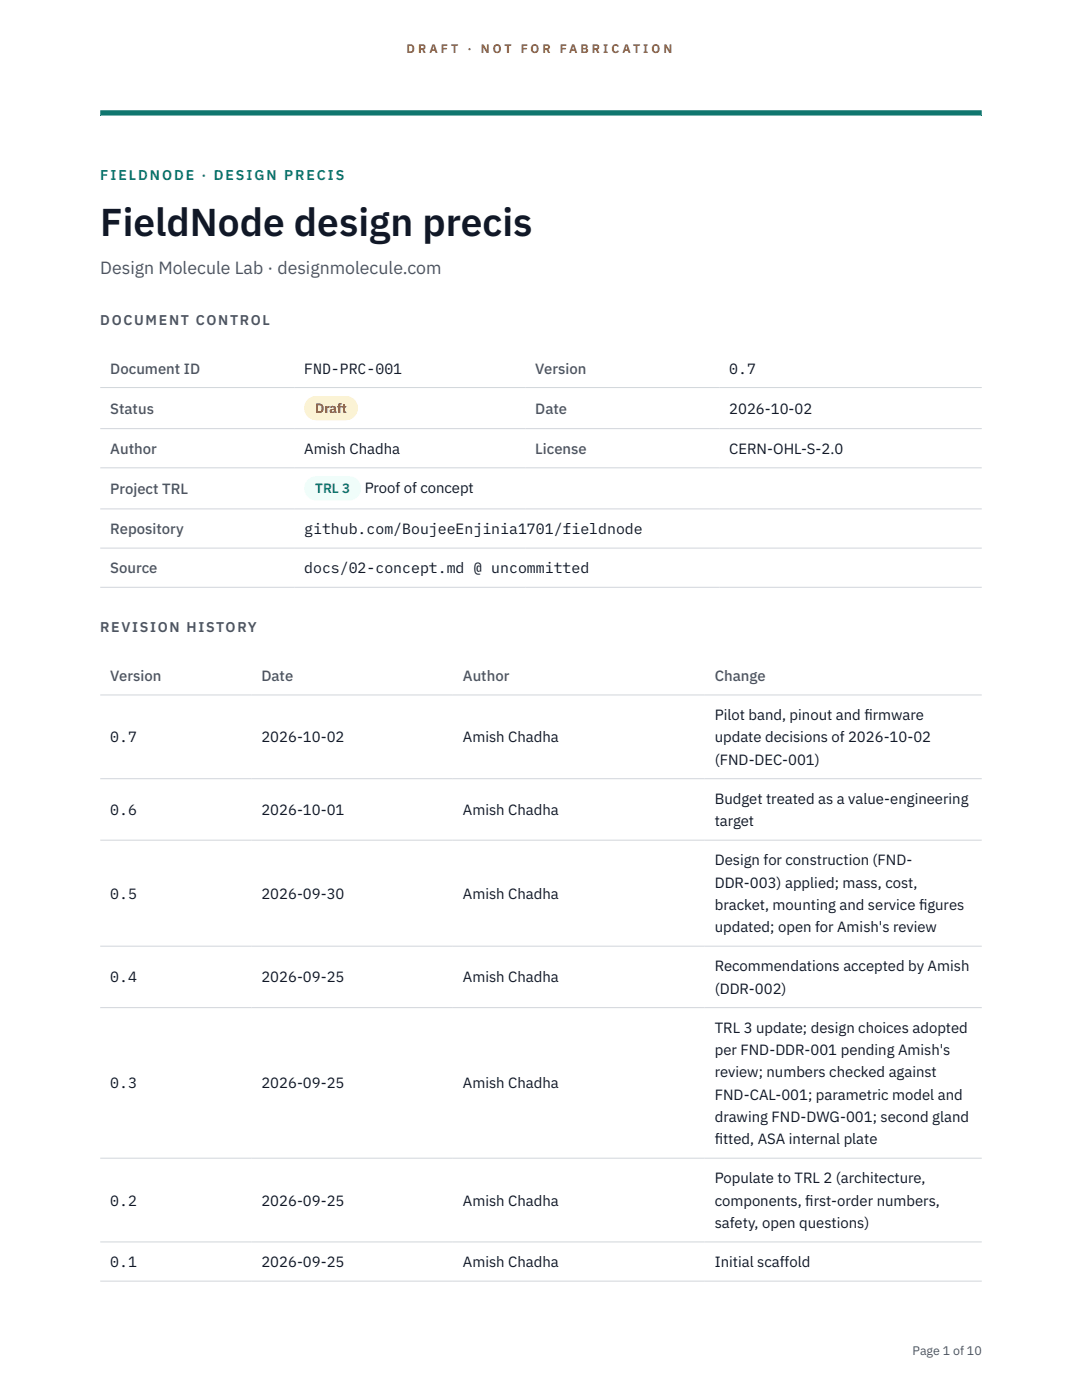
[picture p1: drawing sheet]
<svg xmlns="http://www.w3.org/2000/svg" width="216mm" height="279mm" viewBox="0 0 216 279" stroke-linecap="round" stroke-linejoin="round" font-family="sans-serif">
<defs><g id="words">
<text font-size="7.8" fill="#111827" x="20" y="47.1">FieldNode design precis</text>
<text font-size="3.5" fill="#4b5563" x="20" y="54.6">Design Molecule Lab · designmolecule.com</text>
<g font-size="3" fill="#4b5563">
<text x="22" y="74.5">Document ID</text>
<text x="106.8" y="74.5">Version</text>
<text x="22" y="82.6">Status</text>
<text x="106.8" y="82.6">Date</text>
<text x="22" y="90.6">Author</text>
<text x="106.8" y="90.6">License</text>
<text x="22" y="98.6">Project TRL</text>
<text x="22" y="106.6">Repository</text>
<text x="22" y="114.4">Source</text>
<text x="22" y="135.9">Version</text>
<text x="52.2" y="135.9">Date</text>
<text x="92.4" y="135.9">Author</text>
<text x="142.6" y="135.9">Change</text>
</g>
<g font-size="3" fill="#111827">
<text x="60.7" y="74.5">FND-PRC-001</text>
<text x="145.5" y="74.5">0.7</text>
<text x="145.5" y="82.6">2026-10-02</text>
<text x="60.7" y="90.6">Amish Chadha</text>
<text x="145.5" y="90.6">CERN-OHL-S-2.0</text>
<text x="72.8" y="98.5">Proof of concept</text>
<text x="60.7" y="106.6">github.com/BoujeeEnjinia1701/fieldnode</text>
<text x="60.7" y="114.4">docs/02-concept.md @ uncommitted</text>
<text x="142.6" y="143.7">Pilot band, pinout and f</text>
<text x="172.5" y="143.7">irmware</text>
<text x="22" y="148.2">0.7</text>
<text x="52.2" y="148.2">2026-10-02</text>
<text x="92.4" y="148.2">Amish Chadha</text>
<text x="142.6" y="148.2">update decisions of 2026-10-02</text>
<text x="142.6" y="152.6">(FND-DEC-001)</text>
<text x="142.6" y="160.4">Budget treated as a value-engineering</text>
<text x="22" y="162.7">0.6</text>
<text x="52.2" y="162.7">2026-10-01</text>
<text x="92.4" y="162.7">Amish Chadha</text>
<text x="142.6" y="164.9">target</text>
<text x="142.6" y="172.7">Design for construction (FND-</text>
<text x="22" y="179.4">0.5</text>
<text x="52.2" y="179.4">2026-09-30</text>
<text x="92.4" y="179.4">Amish Chadha</text>
<text x="142.6" y="177.1">DDR-003) applied; mass, cost,</text>
<text x="142.6" y="181.6">bracket, mounting and service f</text>
<text x="183.4" y="181.6">igures</text>
<text x="142.6" y="186">updated; open for Amish's review</text>
<text x="22" y="196.1">0.4</text>
<text x="52.2" y="196.1">2026-09-25</text>
<text x="92.4" y="196.1">Amish Chadha</text>
<text x="142.6" y="193.9">Recommendations accepted by Amish</text>
<text x="142.6" y="198.3">(DDR-002)</text>
<text x="142.6" y="206.1">TRL 3 update; design choices adopted</text>
<text x="142.6" y="210.6">per FND-DDR-001 pending Amish's</text>
<text x="142.6" y="215">review; numbers checked against</text>
<text x="22" y="217.2">0.3</text>
<text x="52.2" y="217.2">2026-09-25</text>
<text x="92.4" y="217.2">Amish Chadha</text>
<text x="142.6" y="219.5">FND-CAL-001; parametric model and</text>
<text x="142.6" y="223.9">drawing FND-DWG-001; second gland</text>
<text x="142.6" y="228.3">f</text>
<text x="142.6" y="228.3">itted, ASA internal plate</text>
<text x="142.6" y="236.2">Populate to TRL 2 (architecture,</text>
<text x="22" y="240.6">0.2</text>
<text x="52.2" y="240.6">2026-09-25</text>
<text x="92.4" y="240.6">Amish Chadha</text>
<text x="142.6" y="240.6">components, f</text>
<text x="142.6" y="245.1">safety, open questions)</text>
<text x="160.7" y="240.6">irst-order numbers,</text>
<text x="22" y="252.9">0.1</text>
<text x="52.2" y="252.9">2026-09-25</text>
<text x="92.4" y="252.9">Amish Chadha</text>
<text x="142.6" y="252.9">Initial scaffold</text>
</g>
<text font-size="2.8" fill="#0f766e" x="20" y="36">FIELDNODE · DESIGN PRECIS</text>
<g font-size="2.8" fill="#4b5563">
<text x="20" y="64.8">DOCUMENT CONTROL</text>
<text x="20" y="126.2">REVISION HISTORY</text>
</g>
<text font-size="2.7" fill="#92400e" x="62.9" y="82.5">Draft</text>
<text font-size="2.7" fill="#0f766e" x="62.9" y="98.5">TRL 3</text>
<g font-size="2.5" fill="#b45309">
<text x="81.1" y="10.5">D R A F T</text>
<text x="93.3" y="10.5">·</text>
<text x="95.9" y="10.5">N O T</text>
<text x="103.9" y="10.5">F O R</text>
<text x="111.7" y="10.5">F A B R I C A T I O N</text>
</g>
<text font-size="2.5" fill="#4b5563" x="182.1" y="270.3">Page 1 of 10</text>
</g></defs>
<path d="M20 23.1h175.9zM20 22h175.9v1.1h-175.9z" fill-rule="evenodd" fill="#0f766e"/>
<g fill="none" stroke="#d1d5db" stroke-width=".2">
<path d="M20 77.3h175.9M20 85.5h175.9M20 93.4h175.9M20 101.6h175.9M20 109.4h175.9M20 117.2h175.9M20 138.7h175.9M20 155.4h175.9M20 167.7h175.9M20 188.8h175.9M20 201.1h175.9M20 231.1h175.9"/>
<path d="M20 247.9h175.9M20 255.7h175.9"/>
</g>
<path d="M60.7 79h10.7v4.9h-10.7z" fill="#fef3c7"/>
<path d="M60.7 95.1h11.4v4.8h-11.4z" fill="#f0fdfa"/>
<use href="#words"/>
</svg>
